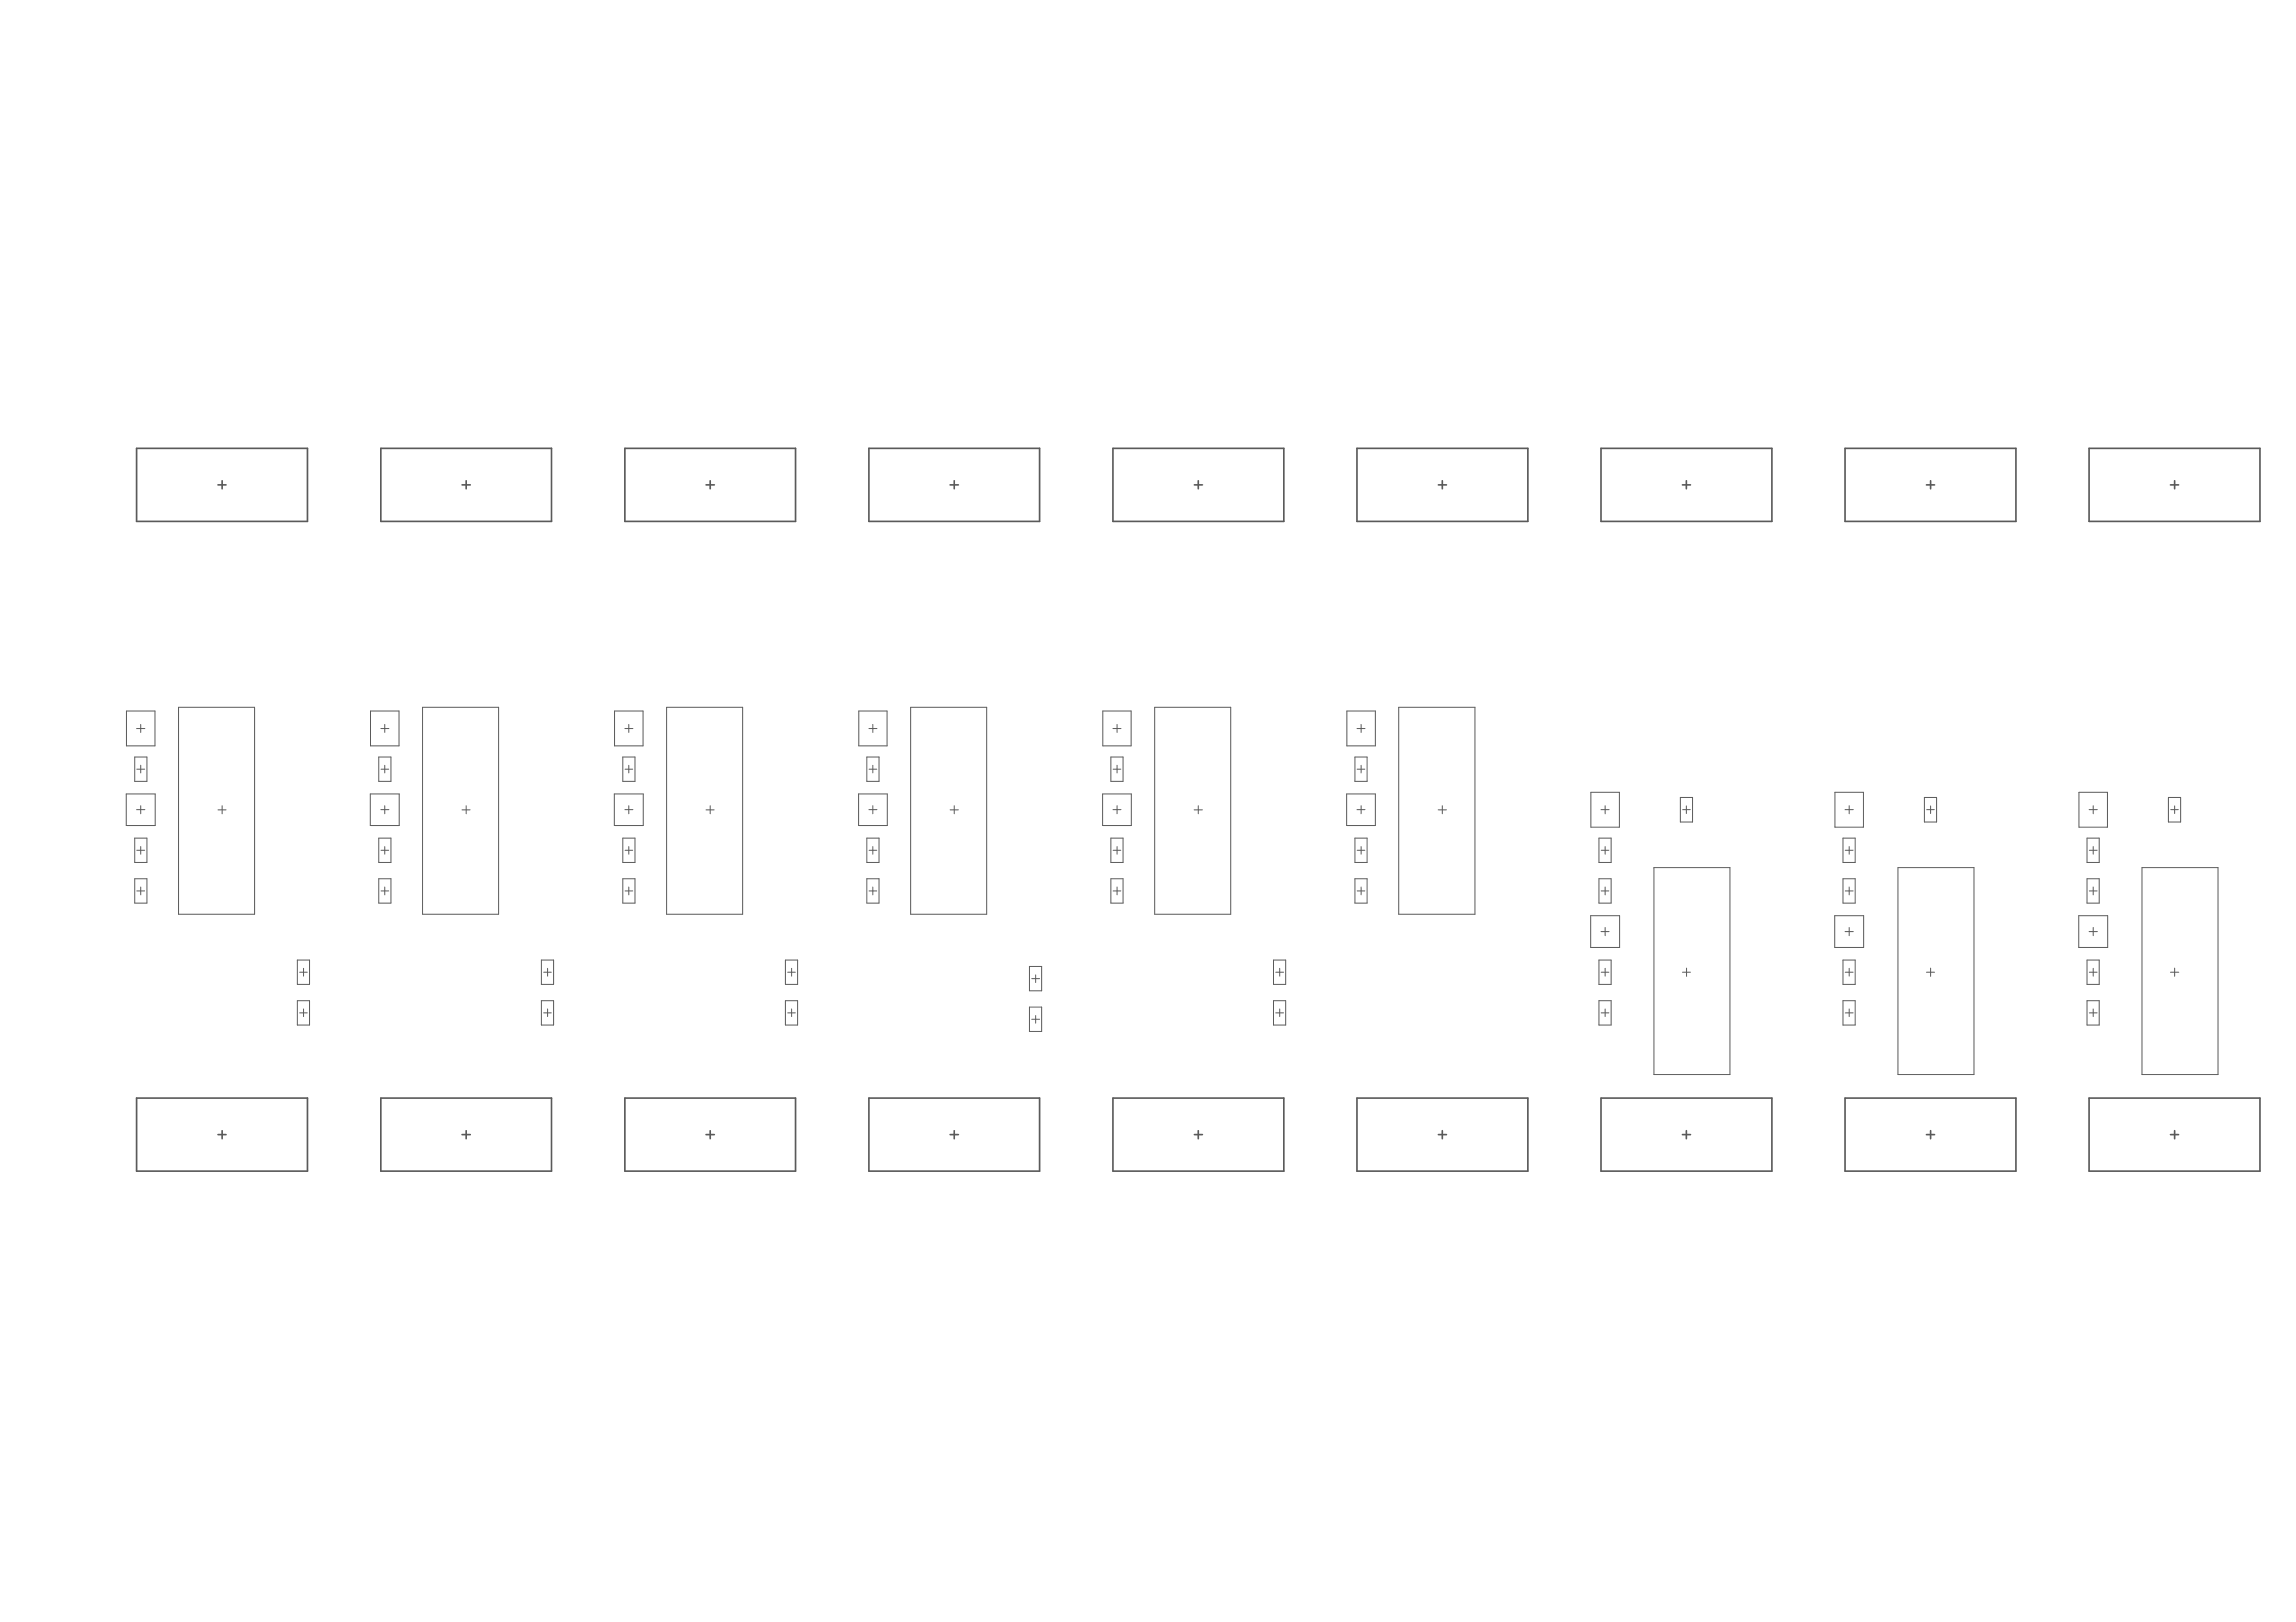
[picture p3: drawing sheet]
<svg xmlns="http://www.w3.org/2000/svg" width="297mm" height="210mm" viewBox="0 0 297 210" stroke-linecap="round" stroke-linejoin="round" font-family="sans-serif">
<g fill="none" stroke="#5a5a5a" stroke-width=".13">
<path d="M16.4 92h3.6v4.5h-3.6zM17.4 98h1.6v3.1h-1.6zM17.7 94.3h1M17.7 99.5h1M18.2 93.7v1.1M18.2 99v1M23.1 91.5h9.8v26.8h-9.8zM47.9 92h3.7v4.5h-3.7zM49 98h1.6v3.1h-1.6zM49.3 94.3h1M49.3 99.5h1M49.8 93.7v1.1"/>
<path d="M49.8 99v1M54.7 91.5h9.8v26.8h-9.8zM79.5 92h3.7v4.5h-3.7zM80.6 98h1.6v3.1h-1.6zM80.8 94.3h1.1M80.9 99.5h1M81.3 93.7v1.1M81.3 99v1M86.2 91.5h9.9v26.8h-9.9zM111.1 92h3.7v4.5h-3.7zM112.1 98h1.6v3.1h-1.6zM112.4 94.3h1.1"/>
<path d="M112.4 99.5h1M112.9 93.7v1.1M112.9 99v1M117.8 91.5h9.8v26.8h-9.8zM142.7 92h3.6v4.5h-3.6zM143.7 98h1.6v3.1h-1.6zM144 94.3h1M144 99.5h1M144.5 93.7v1.1M144.5 99v1M149.4 91.5h9.8v26.8h-9.8zM174.2 92h3.7v4.5h-3.7z"/>
<path d="M175.3 98h1.6v3.1h-1.6zM175.6 94.3h1M175.6 99.5h1M176.1 93.7v1.1M176.1 99v1M181 91.5h9.8v26.8h-9.8zM16.3 102.7h3.8v4.1h-3.8zM17.4 113.7h1.6v3.2h-1.6zM17.4 108.5h1.6v3.1h-1.6zM17.7 104.8h1M17.7 115.3h1M17.7 110h1"/>
<path d="M18.2 104.3v1M18.2 109.6v.9M18.2 114.8v1M28.2 104.8h1M28.7 104.3v1M47.9 102.7h3.7v4.1h-3.7zM49 113.7h1.6v3.2h-1.6zM49 108.5h1.6v3.1h-1.6zM49.3 104.8h1M49.3 115.3h1M49.3 110h1M49.8 104.3v1"/>
<path d="M49.8 109.6v.9M49.8 114.8v1M59.8 104.8h1M60.3 104.3v1M79.5 102.7h3.7v4.1h-3.7zM80.6 113.7h1.6v3.2h-1.6zM80.6 108.5h1.6v3.1h-1.6zM80.8 104.8h1.1M80.9 115.3h1M80.9 110h1M81.3 104.3v1M81.3 109.6v.9"/>
<path d="M81.3 114.8v1M91.3 104.8h1.1M91.9 104.3v1M111.1 102.7h3.7v4.1h-3.7zM112.1 113.7h1.6v3.2h-1.6zM112.1 108.5h1.6v3.1h-1.6zM112.4 104.8h1.1M112.4 115.3h1M112.4 110h1M112.9 104.3v1M112.9 109.6v.9M112.9 114.8v1"/>
<path d="M122.9 104.8h1.1M123.5 104.3v1M142.6 102.7h3.8v4.1h-3.8zM143.7 113.7h1.6v3.2h-1.6zM143.7 108.5h1.6v3.1h-1.6zM144 104.8h1M144 115.3h1M144 110h1M144.5 104.3v1M144.5 109.6v.9M144.5 114.8v1M154.5 104.8h1.1"/>
<path d="M155 104.3v1M174.2 102.7h3.7v4.1h-3.7zM175.3 113.7h1.6v3.2h-1.6zM175.3 108.5h1.6v3.1h-1.6zM175.6 104.8h1M175.6 115.3h1M175.6 110h1M176.1 104.3v1M176.1 109.6v.9M176.1 114.8v1M186.1 104.8h1M186.6 104.3v1"/>
<path d="M205.8 118.5h3.7v4.1h-3.7zM205.8 102.5h3.7v4.5h-3.7zM206.9 113.7h1.5v3.2h-1.5zM206.9 108.5h1.5v3.1h-1.5zM207.1 104.8h1.1M207.2 115.3h.9M207.2 110h.9M207.7 104.3v1M207.7 109.6v.9M207.7 114.8v1M214 112.3h9.8v26.8h-9.8zM217.4 103.2h1.6v3.2h-1.6z"/>
<path d="M217.7 104.8h1M218.2 104.3v1M237.4 118.5h3.7v4.1h-3.7zM237.4 102.5h3.7v4.5h-3.7zM238.4 113.7h1.6v3.2h-1.6zM238.4 108.5h1.6v3.1h-1.6zM238.7 104.8h1.1M238.7 115.3h1M238.7 110h1M239.2 104.3v1M239.2 109.6v.9M239.2 114.8v1"/>
<path d="M245.5 112.3h9.9v26.8h-9.9zM249 103.2h1.5v3.2h-1.5zM249.3 104.8h.9M249.8 104.3v1M268.9 118.5h3.8v4.1h-3.8zM269 102.5h3.6v4.5h-3.6zM270 113.7h1.6v3.2h-1.6zM270 108.5h1.6v3.1h-1.6zM270.3 104.8h1M270.3 115.3h1M270.3 110h1M270.8 104.3v1"/>
<path d="M270.8 109.6v.9M270.8 114.8v1M277.1 112.3h9.9v26.8h-9.9zM280.5 103.2h1.6v3.2h-1.6zM280.8 104.8h1M281.3 104.3v1M38.5 129.5h1.5v3.2h-1.5zM38.5 124.2h1.5v3.2h-1.5zM38.8 131.1h1M38.8 125.8h1M39.3 125.3v1M39.3 130.6v1"/>
<path d="M70 129.5h1.6v3.2h-1.6zM70 124.2h1.6v3.2h-1.6zM70.3 131.1h1M70.3 125.8h1M70.8 125.3v1M70.8 130.6v1M101.6 129.5h1.6v3.2h-1.6zM101.6 124.2h1.6v3.2h-1.6zM101.9 131.1h1M101.9 125.8h1M102.4 125.3v1M102.4 130.6v1"/>
<path d="M133.2 130.3h1.6v3.2h-1.6zM133.2 125.1h1.6v3.1h-1.6zM133.5 131.9h1M133.5 126.6h1M134 126.2v1M134 131.4v1M164.8 129.5h1.5v3.2h-1.5zM164.8 124.2h1.5v3.2h-1.5zM165 131.1h1.1M165 125.8h1.1M165.6 125.3v1M165.6 130.6v1"/>
<path d="M206.9 129.5h1.5v3.2h-1.5zM206.9 124.2h1.5v3.2h-1.5zM207.1 120.6h1.1M207.2 131.1h.9M207.2 125.8h.9M207.7 120v1.1M207.7 125.3v1M207.7 130.6v1M217.7 125.8h1M218.2 125.3v1M238.4 129.5h1.6v3.2h-1.6zM238.4 124.2h1.6v3.2h-1.6z"/>
<path d="M238.7 120.6h1.1M238.7 131.1h1M238.7 125.8h1M239.2 120v1.1M239.2 125.3v1M239.2 130.6v1M249.2 125.8h1.1M249.8 125.3v1M270 129.5h1.6v3.2h-1.6zM270 124.2h1.6v3.2h-1.6zM270.3 120.6h1M270.3 131.1h1"/>
<path d="M270.3 125.8h1M270.8 120v1.1M270.8 125.3v1M270.8 130.6v1M280.8 125.8h1.1M281.3 125.3v1"/>
</g>
<g fill="none" stroke="#5a5a5a" stroke-width=".21">
<path d="M17.7 58h22.1v9.5h-22.1zM49.3 58h22.1v9.5h-22.1zM80.8 58h22.1v9.5h-22.1zM112.4 58h22.1v9.5h-22.1zM144 58h22.1v9.5h-22.1zM175.6 58h22.1v9.5h-22.1zM207.1 58h22.1v9.5h-22.1zM238.7 58h22.1v9.5h-22.1zM270.3 58h22.1v9.5h-22.1zM28.2 62.7h1M28.7 62.2v1.1M59.8 62.7h1"/>
<path d="M60.3 62.2v1.1M91.3 62.7h1.1M91.9 62.2v1.1M122.9 62.7h1.1M123.5 62.2v1.1M154.5 62.7h1.1M155 62.2v1.1M186.1 62.7h1M186.6 62.2v1.1M217.7 62.7h1M218.2 62.2v1.1M249.2 62.7h1.1"/>
<path d="M249.8 62.2v1.1M280.8 62.7h1M281.3 62.2v1.1M17.7 142.1h22.1v9.5h-22.1zM28.2 146.8h1M28.7 146.3v1.1M49.3 142.1h22.1v9.5h-22.1zM59.8 146.8h1M60.3 146.3v1.1M80.8 142.1h22.1v9.5h-22.1zM91.3 146.8h1.1M91.9 146.3v1.1"/>
<path d="M112.4 142.1h22.1v9.5h-22.1zM122.9 146.8h1.1M123.5 146.3v1.1M144 142.1h22.1v9.5h-22.1zM154.5 146.8h1.1M155 146.3v1.1M175.6 142.1h22.1v9.5h-22.1zM186.1 146.8h1M186.6 146.3v1.1M207.1 142.1h22.1v9.5h-22.1zM217.7 146.8h1M218.2 146.3v1.1"/>
<path d="M238.7 142.1h22.1v9.5h-22.1zM249.2 146.8h1.1M249.8 146.3v1.1M270.3 142.1h22.1v9.5h-22.1zM280.8 146.8h1M281.3 146.3v1.1"/>
</g>
</svg>
